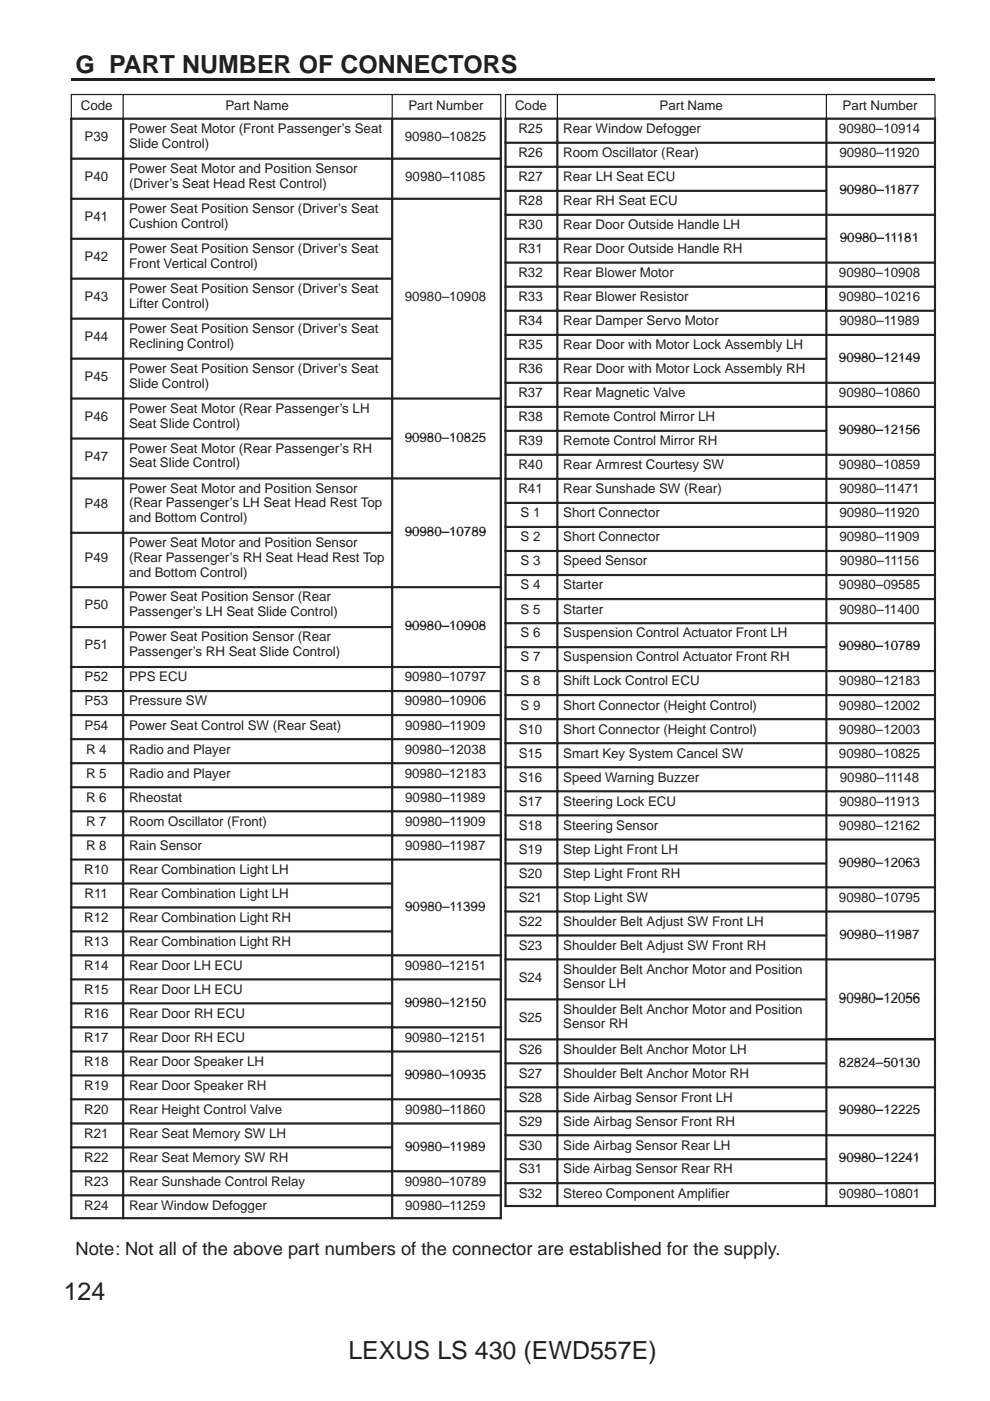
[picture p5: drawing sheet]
<svg xmlns="http://www.w3.org/2000/svg" width="210mm" height="297mm" viewBox="0 0 210 297" stroke-linecap="round" stroke-linejoin="round" font-family="sans-serif">
<defs><g id="words">
<g font-size="5.3" fill="#231f20">
<text x="16" y="15.5">G PART NUMBER OF CONNECTORS</text>
<text x="13.5" y="275.7">124</text>
<text x="73.9" y="288.2">LEXUS LS 430 (EWD557E)</text>
</g>
<text font-size="3.9" fill="#231f20" x="16" y="266.1">Note: Not all of the above part numbers of the connector are established for the supply.</text>
<g font-size="2.8" fill="#231f20">
<text x="17.1" y="23.4">Code</text>
<text x="47.8" y="23.4">Part Name</text>
<text x="86.6" y="23.4">Part Number</text>
<text x="109.2" y="23.4">Code</text>
<text x="139.9" y="23.4">Part Name</text>
<text x="178.6" y="23.4">Part Number</text>
<text x="17.9" y="29.9">P39</text>
<text x="27.4" y="28.2">Power Seat Motor (Front Passenger’s Seat</text>
<text x="85.8" y="29.9">90980–10825</text>
<text x="109.9" y="28.2">R25</text>
<text x="119.4" y="28.2">Rear Window Defogger</text>
<text x="177.9" y="28.2">90980–10914</text>
<text x="27.4" y="31.3">Slide Control)</text>
<text x="109.9" y="33.3">R26</text>
<text x="119.4" y="33.3">Room Oscillator (Rear)</text>
<text x="178" y="33.3">90980–11920</text>
<text x="17.9" y="38.4">P40</text>
<text x="27.4" y="36.7">Power Seat Motor and Position Sensor</text>
<text x="27.4" y="39.8">(Driver’s Seat Head Rest Control)</text>
<text x="85.9" y="38.4">90980–11085</text>
<text x="109.9" y="38.4">R27</text>
<text x="119.4" y="38.4">Rear LH Seat ECU</text>
<text x="178" y="41.1">90980–11877</text>
<text x="17.9" y="46.9">P41</text>
<text x="27.4" y="45.2">Power Seat Position Sensor (Driver’s Seat</text>
<text x="109.9" y="43.5">R28</text>
<text x="119.4" y="43.5">Rear RH Seat ECU</text>
<text x="27.4" y="48.3">Cushion Control)</text>
<text x="27.4" y="53.6">Power Seat Position Sensor (Driver’s Seat</text>
<text x="109.9" y="48.6">R30</text>
<text x="109.9" y="53.6">R31</text>
<text x="119.4" y="48.6">Rear Door Outside Handle LH</text>
<text x="119.4" y="53.6">Rear Door Outside Handle RH</text>
<text x="178.1" y="51.3">90980–11181</text>
<text x="17.9" y="55.3">P42</text>
<text x="27.4" y="56.8">Front Vertical Control)</text>
<text x="109.9" y="58.7">R32</text>
<text x="119.4" y="58.7">Rear Blower Motor</text>
<text x="177.9" y="58.7">90980–10908</text>
<text x="17.9" y="63.8">P43</text>
<text x="27.4" y="62.1">Power Seat Position Sensor (Driver’s Seat</text>
<text x="27.4" y="65.2">Lifter Control)</text>
<text x="85.8" y="63.8">90980–10908</text>
<text x="109.9" y="63.8">R33</text>
<text x="119.4" y="63.8">Rear Blower Resistor</text>
<text x="177.9" y="63.8">90980–10216</text>
<text x="27.4" y="70.6">Power Seat Position Sensor (Driver’s Seat</text>
<text x="109.9" y="68.9">R34</text>
<text x="119.4" y="68.9">Rear Damper Servo Motor</text>
<text x="178" y="68.9">90980–11989</text>
<text x="17.9" y="72.3">P44</text>
<text x="27.4" y="73.7">Reclining Control)</text>
<text x="109.9" y="74">R35</text>
<text x="119.4" y="74">Rear Door with Motor Lock Assembly LH</text>
<text x="177.9" y="76.7">90980–12149</text>
<text x="17.9" y="80.8">P45</text>
<text x="27.4" y="79.1">Power Seat Position Sensor (Driver’s Seat</text>
<text x="27.4" y="82.2">Slide Control)</text>
<text x="109.9" y="79.1">R36</text>
<text x="119.4" y="79.1">Rear Door with Motor Lock Assembly RH</text>
<text x="17.9" y="89.2">P46</text>
<text x="27.4" y="87.5">Power Seat Motor (Rear Passenger’s LH</text>
<text x="109.9" y="84.2">R37</text>
<text x="109.9" y="89.3">R38</text>
<text x="119.4" y="84.2">Rear Magnetic Valve</text>
<text x="119.4" y="89.3">Remote Control Mirror LH</text>
<text x="177.9" y="84.2">90980–10860</text>
<text x="27.4" y="90.6">Seat Slide Control)</text>
<text x="27.4" y="96">Power Seat Motor (Rear Passenger’s RH</text>
<text x="85.8" y="93.6">90980–10825</text>
<text x="109.9" y="94.4">R39</text>
<text x="119.4" y="94.4">Remote Control Mirror RH</text>
<text x="177.9" y="92">90980–12156</text>
<text x="17.9" y="97.7">P47</text>
<text x="27.4" y="99.1">Seat Slide Control)</text>
<text x="109.9" y="99.5">R40</text>
<text x="119.4" y="99.5">Rear Armrest Courtesy SW</text>
<text x="177.9" y="99.5">90980–10859</text>
<text x="17.9" y="107.7">P48</text>
<text x="27.4" y="104.5">Power Seat Motor and Position Sensor</text>
<text x="27.4" y="107.6">(Rear Passenger’s LH Seat Head Rest Top</text>
<text x="109.9" y="104.6">R41</text>
<text x="119.4" y="104.6">Rear Sunshade SW (Rear)</text>
<text x="178" y="104.6">90980–11471</text>
<text x="27.4" y="110.7">and Bottom Control)</text>
<text x="85.8" y="113.6">90980–10789</text>
<text x="110.4" y="109.7">S 1</text>
<text x="119.4" y="109.7">Short Connector</text>
<text x="178" y="109.7">90980–11920</text>
<text x="17.9" y="119.2">P49</text>
<text x="27.4" y="116">Power Seat Motor and Position Sensor</text>
<text x="27.4" y="119.1">(Rear Passenger’s RH Seat Head Rest Top</text>
<text x="110.4" y="114.8">S 2</text>
<text x="110.4" y="119.9">S 3</text>
<text x="119.4" y="114.8">Short Connector</text>
<text x="119.4" y="119.9">Speed Sensor</text>
<text x="178" y="114.8">90980–11909</text>
<text x="178.1" y="119.9">90980–11156</text>
<text x="27.4" y="122.2">and Bottom Control)</text>
<text x="110.4" y="125">S 4</text>
<text x="119.4" y="125">Starter</text>
<text x="177.9" y="125">90980–09585</text>
<text x="17.9" y="129.2">P50</text>
<text x="27.4" y="127.5">Power Seat Position Sensor (Rear</text>
<text x="27.4" y="130.6">Passenger’s LH Seat Slide Control)</text>
<text x="110.4" y="130.1">S 5</text>
<text x="119.4" y="130.1">Starter</text>
<text x="178" y="130.1">90980–11400</text>
<text x="17.9" y="137.7">P51</text>
<text x="27.4" y="136">Power Seat Position Sensor (Rear</text>
<text x="85.8" y="133.6">90980–10908</text>
<text x="110.4" y="135.2">S 6</text>
<text x="119.4" y="135.2">Suspension Control Actuator Front LH</text>
<text x="177.9" y="137.9">90980–10789</text>
<text x="27.4" y="139.1">Passenger’s RH Seat Slide Control)</text>
<text x="110.4" y="140.2">S 7</text>
<text x="119.4" y="140.2">Suspension Control Actuator Front RH</text>
<text x="17.9" y="144.5">P52</text>
<text x="17.9" y="149.6">P53</text>
<text x="27.4" y="144.5">PPS ECU</text>
<text x="27.4" y="149.6">Pressure SW</text>
<text x="85.8" y="144.5">90980–10797</text>
<text x="85.8" y="149.6">90980–10906</text>
<text x="110.4" y="145.3">S 8</text>
<text x="119.4" y="145.3">Shift Lock Control ECU</text>
<text x="177.9" y="145.3">90980–12183</text>
<text x="17.9" y="154.7">P54</text>
<text x="27.4" y="154.7">Power Seat Control SW (Rear Seat)</text>
<text x="85.9" y="154.7">90980–11909</text>
<text x="110" y="155.5">S10</text>
<text x="110.4" y="150.4">S 9</text>
<text x="119.4" y="150.4">Short Connector (Height Control)</text>
<text x="119.4" y="155.5">Short Connector (Height Control)</text>
<text x="177.9" y="150.4">90980–12002</text>
<text x="177.9" y="155.5">90980–12003</text>
<text x="18.2" y="159.8">R 4</text>
<text x="27.4" y="159.8">Radio and Player</text>
<text x="85.8" y="159.8">90980–12038</text>
<text x="110" y="160.6">S15</text>
<text x="119.4" y="160.6">Smart Key System Cancel SW</text>
<text x="177.9" y="160.6">90980–10825</text>
<text x="18.2" y="164.9">R 5</text>
<text x="27.4" y="164.9">Radio and Player</text>
<text x="85.8" y="164.9">90980–12183</text>
<text x="110" y="165.7">S16</text>
<text x="119.4" y="165.7">Speed Warning Buzzer</text>
<text x="178.1" y="165.7">90980–11148</text>
<text x="18.2" y="170">R 6</text>
<text x="27.4" y="170">Rheostat</text>
<text x="85.9" y="170">90980–11989</text>
<text x="110" y="170.8">S17</text>
<text x="119.4" y="170.8">Steering Lock ECU</text>
<text x="178" y="170.8">90980–11913</text>
<text x="18.2" y="175.1">R 7</text>
<text x="27.4" y="175.1">Room Oscillator (Front)</text>
<text x="85.9" y="175.1">90980–11909</text>
<text x="110" y="175.9">S18</text>
<text x="119.4" y="175.9">Steering Sensor</text>
<text x="177.9" y="175.9">90980–12162</text>
<text x="17.8" y="185.3">R10</text>
<text x="18.2" y="180.2">R 8</text>
<text x="27.4" y="180.2">Rain Sensor</text>
<text x="27.4" y="185.3">Rear Combination Light LH</text>
<text x="85.9" y="180.2">90980–11987</text>
<text x="110" y="181">S19</text>
<text x="119.4" y="181">Step Light Front LH</text>
<text x="177.9" y="183.7">90980–12063</text>
<text x="17.9" y="190.3">R11</text>
<text x="27.4" y="190.3">Rear Combination Light LH</text>
<text x="110" y="186.1">S20</text>
<text x="110" y="191.2">S21</text>
<text x="119.4" y="186.1">Step Light Front RH</text>
<text x="119.4" y="191.2">Stop Light SW</text>
<text x="177.9" y="191.2">90980–10795</text>
<text x="17.8" y="195.4">R12</text>
<text x="27.4" y="195.4">Rear Combination Light RH</text>
<text x="85.9" y="193.1">90980–11399</text>
<text x="110" y="196.3">S22</text>
<text x="119.4" y="196.3">Shoulder Belt Adjust SW Front LH</text>
<text x="17.8" y="200.5">R13</text>
<text x="27.4" y="200.5">Rear Combination Light RH</text>
<text x="110" y="201.4">S23</text>
<text x="119.4" y="201.4">Shoulder Belt Adjust SW Front RH</text>
<text x="178" y="199">90980–11987</text>
<text x="17.8" y="205.6">R14</text>
<text x="27.4" y="205.6">Rear Door LH ECU</text>
<text x="85.8" y="205.6">90980–12151</text>
<text x="110" y="208.1">S24</text>
<text x="119.4" y="206.4">Shoulder Belt Anchor Motor and Position</text>
<text x="119.4" y="209.6">Sensor LH</text>
<text x="17.8" y="210.7">R15</text>
<text x="17.8" y="215.8">R16</text>
<text x="27.4" y="210.7">Rear Door LH ECU</text>
<text x="27.4" y="215.8">Rear Door RH ECU</text>
<text x="85.8" y="213.4">90980–12150</text>
<text x="119.4" y="214.9">Shoulder Belt Anchor Motor and Position</text>
<text x="177.9" y="212.5">90980–12056</text>
<text x="17.8" y="220.9">R17</text>
<text x="27.4" y="220.9">Rear Door RH ECU</text>
<text x="85.8" y="220.9">90980–12151</text>
<text x="110" y="216.6">S25</text>
<text x="119.4" y="218">Sensor RH</text>
<text x="17.8" y="226">R18</text>
<text x="27.4" y="226">Rear Door Speaker LH</text>
<text x="110" y="223.4">S26</text>
<text x="119.4" y="223.4">Shoulder Belt Anchor Motor LH</text>
<text x="177.9" y="226.1">82824–50130</text>
<text x="17.8" y="231">R19</text>
<text x="27.4" y="231">Rear Door Speaker RH</text>
<text x="85.8" y="228.7">90980–10935</text>
<text x="110" y="228.5">S27</text>
<text x="110" y="233.6">S28</text>
<text x="119.4" y="228.5">Shoulder Belt Anchor Motor RH</text>
<text x="119.4" y="233.6">Side Airbag Sensor Front LH</text>
<text x="17.8" y="236.1">R20</text>
<text x="27.4" y="236.1">Rear Height Control Valve</text>
<text x="85.9" y="236.1">90980–11860</text>
<text x="110" y="238.6">S29</text>
<text x="119.4" y="238.6">Side Airbag Sensor Front RH</text>
<text x="177.9" y="236.3">90980–12225</text>
<text x="17.8" y="241.2">R21</text>
<text x="27.4" y="241.2">Rear Seat Memory SW LH</text>
<text x="85.9" y="243.9">90980–11989</text>
<text x="110" y="243.7">S30</text>
<text x="119.4" y="243.7">Side Airbag Sensor Rear LH</text>
<text x="17.8" y="246.3">R22</text>
<text x="17.8" y="251.4">R23</text>
<text x="27.4" y="246.3">Rear Seat Memory SW RH</text>
<text x="27.4" y="251.4">Rear Sunshade Control Relay</text>
<text x="85.8" y="251.4">90980–10789</text>
<text x="110" y="248.8">S31</text>
<text x="119.4" y="248.8">Side Airbag Sensor Rear RH</text>
<text x="177.9" y="246.4">90980–12241</text>
<text x="17.8" y="256.5">R24</text>
<text x="27.4" y="256.5">Rear Window Defogger</text>
<text x="85.9" y="256.5">90980–11259</text>
<text x="110" y="253.9">S32</text>
<text x="119.4" y="253.9">Stereo Component Amplifier</text>
<text x="177.9" y="253.9">90980–10801</text>
</g>
</g></defs>
<path d="M15 16.5h183.1v.5h-183.1z" fill-rule="evenodd" fill="#231f20"/>
<path d="M15.1 25v-5h91.1v5M26.1 20v5M83.2 20v5M107.2 25v-5h91v5M118.2 20v5M175.2 20v5" fill="none" stroke="#231f20" stroke-width=".26"/>
<g fill="#231f20" stroke="#231f20" stroke-width=".21">
<path d="M15 25h.2v8.5h-.2z" fill-rule="evenodd"/>
<path d="M15 25h11v.3h-11z" fill-rule="evenodd"/>
<path d="M26 25h.2v8.5h-.2z" fill-rule="evenodd"/>
<path d="M26 25h57v.3h-57z" fill-rule="evenodd"/>
<path d="M83 25h.3v8.5h-.3z" fill-rule="evenodd"/>
<path d="M106.1 25h.2v8.5h-.2z" fill-rule="evenodd"/>
<path d="M83 25h23.3v.3h-23.3z" fill-rule="evenodd"/>
<path d="M15 33.5h.2v8.5h-.2z" fill-rule="evenodd"/>
<path d="M15 33.5h11v.3h-11z" fill-rule="evenodd"/>
<path d="M26 33.5h.2v8.5h-.2z" fill-rule="evenodd"/>
<path d="M26 33.5h57v.3h-57z" fill-rule="evenodd"/>
<path d="M83 33.5h.3v8.5h-.3z" fill-rule="evenodd"/>
<path d="M106.1 33.5h.2v8.5h-.2z" fill-rule="evenodd"/>
<path d="M83 33.5h23.3v.3h-23.3z" fill-rule="evenodd"/>
<path d="M15 42h.2v8.5h-.2z" fill-rule="evenodd"/>
<path d="M15 42h11v.3h-11z" fill-rule="evenodd"/>
<path d="M26 42h.2v8.5h-.2z" fill-rule="evenodd"/>
<path d="M26 42h57v.3h-57z" fill-rule="evenodd"/>
<path d="M83 42h.3v8.5h-.3z" fill-rule="evenodd"/>
<path d="M106.1 42h.2v8.5h-.2z" fill-rule="evenodd"/>
<path d="M83 42h23.3v.3h-23.3z" fill-rule="evenodd"/>
<path d="M15 50.5h.2v8.4h-.2z" fill-rule="evenodd"/>
<path d="M15 50.5h11v.2h-11z" fill-rule="evenodd"/>
<path d="M26 50.5h.2v8.4h-.2z" fill-rule="evenodd"/>
<path d="M26 50.5h57v.2h-57z" fill-rule="evenodd"/>
<path d="M83 50.5h.3v8.4h-.3z" fill-rule="evenodd"/>
<path d="M106.1 50.5h.2v8.4h-.2z" fill-rule="evenodd"/>
<path d="M15 59h.2v8.4h-.2z" fill-rule="evenodd"/>
<path d="M15 59h11v.2h-11z" fill-rule="evenodd"/>
<path d="M26 59h.2v8.4h-.2z" fill-rule="evenodd"/>
<path d="M26 59h57v.2h-57z" fill-rule="evenodd"/>
<path d="M83 59h.3v8.4h-.3z" fill-rule="evenodd"/>
<path d="M106.1 59h.2v8.4h-.2z" fill-rule="evenodd"/>
<path d="M15 67.4h.2v8.5h-.2z" fill-rule="evenodd"/>
<path d="M15 67.4h11v.3h-11z" fill-rule="evenodd"/>
<path d="M26 67.4h.2v8.5h-.2z" fill-rule="evenodd"/>
<path d="M26 67.4h57v.3h-57z" fill-rule="evenodd"/>
<path d="M83 67.4h.3v8.5h-.3z" fill-rule="evenodd"/>
<path d="M106.1 67.4h.2v8.5h-.2z" fill-rule="evenodd"/>
<path d="M15 75.9h.2v8.5h-.2z" fill-rule="evenodd"/>
<path d="M15 75.9h11v.3h-11z" fill-rule="evenodd"/>
<path d="M26 75.9h.2v8.5h-.2z" fill-rule="evenodd"/>
<path d="M26 75.9h57v.3h-57z" fill-rule="evenodd"/>
<path d="M83 75.9h.3v8.5h-.3z" fill-rule="evenodd"/>
<path d="M106.1 75.9h.2v8.5h-.2z" fill-rule="evenodd"/>
<path d="M15 84.4h.2v8.4h-.2z" fill-rule="evenodd"/>
<path d="M15 84.4h11v.2h-11z" fill-rule="evenodd"/>
<path d="M26 84.4h.2v8.4h-.2z" fill-rule="evenodd"/>
<path d="M26 84.4h57v.2h-57z" fill-rule="evenodd"/>
<path d="M83 84.4h.3v8.4h-.3z" fill-rule="evenodd"/>
<path d="M106.1 84.4h.2v8.4h-.2z" fill-rule="evenodd"/>
<path d="M83 84.4h23.3v.2h-23.3z" fill-rule="evenodd"/>
<path d="M15 92.9h.2v8.4h-.2z" fill-rule="evenodd"/>
<path d="M15 92.9h11v.2h-11z" fill-rule="evenodd"/>
<path d="M26 92.9h.2v8.4h-.2z" fill-rule="evenodd"/>
<path d="M26 92.9h57v.2h-57z" fill-rule="evenodd"/>
<path d="M83 92.9h.3v8.4h-.3z" fill-rule="evenodd"/>
<path d="M106.1 92.9h.2v8.4h-.2z" fill-rule="evenodd"/>
<path d="M15 101.3h.2v11.5h-.2z" fill-rule="evenodd"/>
<path d="M15 101.3h11v.3h-11z" fill-rule="evenodd"/>
<path d="M26 101.3h.2v11.5h-.2z" fill-rule="evenodd"/>
<path d="M26 101.3h57v.3h-57z" fill-rule="evenodd"/>
<path d="M83 101.3h.3v11.5h-.3z" fill-rule="evenodd"/>
<path d="M106.1 101.3h.2v11.5h-.2z" fill-rule="evenodd"/>
<path d="M83 101.3h23.3v.3h-23.3z" fill-rule="evenodd"/>
<path d="M15 112.8h.2v11.5h-.2z" fill-rule="evenodd"/>
<path d="M15 112.8h11v.3h-11z" fill-rule="evenodd"/>
<path d="M26 112.8h.2v11.5h-.2z" fill-rule="evenodd"/>
<path d="M26 112.8h57v.3h-57z" fill-rule="evenodd"/>
<path d="M83 112.8h.3v11.5h-.3z" fill-rule="evenodd"/>
<path d="M106.1 112.8h.2v11.5h-.2z" fill-rule="evenodd"/>
<path d="M15 124.4h.2v8.4h-.2z" fill-rule="evenodd"/>
<path d="M15 124.4h11v.2h-11z" fill-rule="evenodd"/>
<path d="M26 124.4h.2v8.4h-.2z" fill-rule="evenodd"/>
<path d="M26 124.4h57v.2h-57z" fill-rule="evenodd"/>
<path d="M83 124.4h.3v8.4h-.3z" fill-rule="evenodd"/>
<path d="M106.1 124.4h.2v8.4h-.2z" fill-rule="evenodd"/>
<path d="M83 124.4h23.3v.2h-23.3z" fill-rule="evenodd"/>
<path d="M15 132.8h.2v8.5h-.2z" fill-rule="evenodd"/>
<path d="M15 132.8h11v.3h-11z" fill-rule="evenodd"/>
<path d="M26 132.8h.2v8.5h-.2z" fill-rule="evenodd"/>
<path d="M26 132.8h57v.3h-57z" fill-rule="evenodd"/>
<path d="M83 132.8h.3v8.5h-.3z" fill-rule="evenodd"/>
<path d="M106.1 132.8h.2v8.5h-.2z" fill-rule="evenodd"/>
<path d="M15 141.3h.2v5.1h-.2z" fill-rule="evenodd"/>
<path d="M15 141.3h11v.2h-11z" fill-rule="evenodd"/>
<path d="M26 141.3h.2v5.1h-.2z" fill-rule="evenodd"/>
<path d="M26 141.3h57v.2h-57z" fill-rule="evenodd"/>
<path d="M83 141.3h.3v5.1h-.3z" fill-rule="evenodd"/>
<path d="M106.1 141.3h.2v5.1h-.2z" fill-rule="evenodd"/>
<path d="M83 141.3h23.3v.2h-23.3z" fill-rule="evenodd"/>
<path d="M15 146.4h.2v5.1h-.2z" fill-rule="evenodd"/>
<path d="M15 146.4h11v.2h-11z" fill-rule="evenodd"/>
<path d="M26 146.4h.2v5.1h-.2z" fill-rule="evenodd"/>
<path d="M26 146.4h57v.2h-57z" fill-rule="evenodd"/>
<path d="M83 146.4h.3v5.1h-.3z" fill-rule="evenodd"/>
<path d="M106.1 146.4h.2v5.1h-.2z" fill-rule="evenodd"/>
<path d="M83 146.4h23.3v.2h-23.3z" fill-rule="evenodd"/>
<path d="M15 151.5h.2v5.1h-.2z" fill-rule="evenodd"/>
<path d="M15 151.5h11v.2h-11z" fill-rule="evenodd"/>
<path d="M26 151.5h.2v5.1h-.2z" fill-rule="evenodd"/>
<path d="M26 151.5h57v.2h-57z" fill-rule="evenodd"/>
<path d="M83 151.5h.3v5.1h-.3z" fill-rule="evenodd"/>
<path d="M106.1 151.5h.2v5.1h-.2z" fill-rule="evenodd"/>
<path d="M83 151.5h23.3v.2h-23.3z" fill-rule="evenodd"/>
<path d="M15 156.6h.2v5.1h-.2z" fill-rule="evenodd"/>
<path d="M15 156.6h11v.2h-11z" fill-rule="evenodd"/>
<path d="M26 156.6h.2v5.1h-.2z" fill-rule="evenodd"/>
<path d="M26 156.6h57v.2h-57z" fill-rule="evenodd"/>
<path d="M83 156.6h.3v5.1h-.3z" fill-rule="evenodd"/>
<path d="M106.1 156.6h.2v5.1h-.2z" fill-rule="evenodd"/>
<path d="M83 156.6h23.3v.2h-23.3z" fill-rule="evenodd"/>
<path d="M15 161.7h.2v5.1h-.2z" fill-rule="evenodd"/>
<path d="M15 161.7h11v.2h-11z" fill-rule="evenodd"/>
<path d="M26 161.7h.2v5.1h-.2z" fill-rule="evenodd"/>
<path d="M26 161.7h57v.2h-57z" fill-rule="evenodd"/>
<path d="M83 161.7h.3v5.1h-.3z" fill-rule="evenodd"/>
<path d="M106.1 161.7h.2v5.1h-.2z" fill-rule="evenodd"/>
<path d="M83 161.7h23.3v.2h-23.3z" fill-rule="evenodd"/>
<path d="M15 166.8h.2v5.1h-.2z" fill-rule="evenodd"/>
<path d="M15 166.8h11v.2h-11z" fill-rule="evenodd"/>
<path d="M26 166.8h.2v5.1h-.2z" fill-rule="evenodd"/>
<path d="M26 166.8h57v.2h-57z" fill-rule="evenodd"/>
<path d="M83 166.8h.3v5.1h-.3z" fill-rule="evenodd"/>
<path d="M106.1 166.8h.2v5.1h-.2z" fill-rule="evenodd"/>
<path d="M83 166.8h23.3v.2h-23.3z" fill-rule="evenodd"/>
<path d="M15 171.9h.2v5.1h-.2z" fill-rule="evenodd"/>
<path d="M15 171.9h11v.2h-11z" fill-rule="evenodd"/>
<path d="M26 171.9h.2v5.1h-.2z" fill-rule="evenodd"/>
<path d="M26 171.9h57v.2h-57z" fill-rule="evenodd"/>
<path d="M83 171.9h.3v5.1h-.3z" fill-rule="evenodd"/>
<path d="M106.1 171.9h.2v5.1h-.2z" fill-rule="evenodd"/>
<path d="M83 171.9h23.3v.2h-23.3z" fill-rule="evenodd"/>
<path d="M15 177h.2v5.1h-.2z" fill-rule="evenodd"/>
<path d="M15 177h11v.2h-11z" fill-rule="evenodd"/>
<path d="M26 177h.2v5.1h-.2z" fill-rule="evenodd"/>
<path d="M26 177h57v.2h-57z" fill-rule="evenodd"/>
<path d="M83 177h.3v5.1h-.3z" fill-rule="evenodd"/>
<path d="M83 177h23.3v.2h-23.3z" fill-rule="evenodd"/>
<path d="M15 182.1h.2v5.1h-.2z" fill-rule="evenodd"/>
<path d="M15 182.1h11v.3h-11z" fill-rule="evenodd"/>
<path d="M26 182.1h.2v5.1h-.2z" fill-rule="evenodd"/>
<path d="M26 182.1h57v.3h-57z" fill-rule="evenodd"/>
<path d="M83 182.1h.3v5.1h-.3z" fill-rule="evenodd"/>
<path d="M106.1 182.1h.2v5.1h-.2z" fill-rule="evenodd"/>
<path d="M83 182.1h23.3v.3h-23.3z" fill-rule="evenodd"/>
<path d="M15 187.2h.2v5.1h-.2z" fill-rule="evenodd"/>
<path d="M15 187.2h11v.2h-11z" fill-rule="evenodd"/>
<path d="M26 187.2h.2v5.1h-.2z" fill-rule="evenodd"/>
<path d="M26 187.2h57v.2h-57z" fill-rule="evenodd"/>
<path d="M83 187.2h.3v5.1h-.3z" fill-rule="evenodd"/>
<path d="M106.1 187.2h.2v5.1h-.2z" fill-rule="evenodd"/>
<path d="M15 192.3h.2v5h-.2z" fill-rule="evenodd"/>
<path d="M15 192.3h11v.2h-11z" fill-rule="evenodd"/>
<path d="M26 192.3h.2v5h-.2z" fill-rule="evenodd"/>
<path d="M26 192.3h57v.2h-57z" fill-rule="evenodd"/>
<path d="M83 192.3h.3v5h-.3z" fill-rule="evenodd"/>
<path d="M106.1 192.3h.2v5h-.2z" fill-rule="evenodd"/>
<path d="M15 197.4h.2v5h-.2z" fill-rule="evenodd"/>
<path d="M15 197.4h11v.2h-11z" fill-rule="evenodd"/>
<path d="M26 197.4h.2v5h-.2z" fill-rule="evenodd"/>
<path d="M26 197.4h57v.2h-57z" fill-rule="evenodd"/>
<path d="M83 197.4h.3v5h-.3z" fill-rule="evenodd"/>
<path d="M106.1 197.4h.2v5h-.2z" fill-rule="evenodd"/>
<path d="M15 202.4h.2v5.1h-.2z" fill-rule="evenodd"/>
<path d="M15 202.4h11v.3h-11z" fill-rule="evenodd"/>
<path d="M26 202.4h.2v5.1h-.2z" fill-rule="evenodd"/>
<path d="M26 202.4h57v.3h-57z" fill-rule="evenodd"/>
<path d="M83 202.4h.3v5.1h-.3z" fill-rule="evenodd"/>
<path d="M106.1 202.4h.2v5.1h-.2z" fill-rule="evenodd"/>
<path d="M83 202.4h23.3v.3h-23.3z" fill-rule="evenodd"/>
<path d="M15 207.5h.2v5.1h-.2z" fill-rule="evenodd"/>
<path d="M15 207.5h11v.3h-11z" fill-rule="evenodd"/>
<path d="M26 207.5h.2v5.1h-.2z" fill-rule="evenodd"/>
<path d="M26 207.5h57v.3h-57z" fill-rule="evenodd"/>
<path d="M83 207.5h.3v5.1h-.3z" fill-rule="evenodd"/>
<path d="M106.1 207.5h.2v5.1h-.2z" fill-rule="evenodd"/>
<path d="M83 207.5h23.3v.3h-23.3z" fill-rule="evenodd"/>
<path d="M15 212.6h.2v5.1h-.2z" fill-rule="evenodd"/>
<path d="M15 212.6h11v.3h-11z" fill-rule="evenodd"/>
<path d="M26 212.6h.2v5.1h-.2z" fill-rule="evenodd"/>
<path d="M26 212.6h57v.3h-57z" fill-rule="evenodd"/>
<path d="M83 212.6h.3v5.1h-.3z" fill-rule="evenodd"/>
<path d="M106.1 212.6h.2v5.1h-.2z" fill-rule="evenodd"/>
<path d="M15 217.7h.2v5.1h-.2z" fill-rule="evenodd"/>
<path d="M15 217.7h11v.2h-11z" fill-rule="evenodd"/>
<path d="M26 217.7h.2v5.1h-.2z" fill-rule="evenodd"/>
<path d="M26 217.7h57v.2h-57z" fill-rule="evenodd"/>
<path d="M106.1 217.7h.2v5.1h-.2z" fill-rule="evenodd"/>
<path d="M83 217.7h23.3v.2h-23.3z" fill-rule="evenodd"/>
<path d="M15 222.8h.2v5.1h-.2z" fill-rule="evenodd"/>
<path d="M15 222.8h11v.3h-11z" fill-rule="evenodd"/>
<path d="M26 222.8h.2v5.1h-.2z" fill-rule="evenodd"/>
<path d="M26 222.8h57v.3h-57z" fill-rule="evenodd"/>
<path d="M83 222.8h.3v5.1h-.3z" fill-rule="evenodd"/>
<path d="M106.1 222.8h.2v5.1h-.2z" fill-rule="evenodd"/>
<path d="M83 222.8h23.3v.3h-23.3z" fill-rule="evenodd"/>
<path d="M15 227.9h.2v5h-.2z" fill-rule="evenodd"/>
<path d="M15 227.9h11v.2h-11z" fill-rule="evenodd"/>
<path d="M26 227.9h.2v5h-.2z" fill-rule="evenodd"/>
<path d="M26 227.9h57v.2h-57z" fill-rule="evenodd"/>
<path d="M83 227.9h.3v5h-.3z" fill-rule="evenodd"/>
<path d="M106.1 227.9h.2v5h-.2z" fill-rule="evenodd"/>
<path d="M15 233h.2v5.1h-.2z" fill-rule="evenodd"/>
<path d="M15 233h11v.2h-11z" fill-rule="evenodd"/>
<path d="M26 233h.2v5.1h-.2z" fill-rule="evenodd"/>
<path d="M26 233h57v.2h-57z" fill-rule="evenodd"/>
<path d="M83 233h.3v5.1h-.3z" fill-rule="evenodd"/>
<path d="M106.1 233h.2v5.1h-.2z" fill-rule="evenodd"/>
<path d="M83 233h23.3v.2h-23.3z" fill-rule="evenodd"/>
<path d="M15 238.1h.2v5h-.2z" fill-rule="evenodd"/>
<path d="M15 238.1h11v.2h-11z" fill-rule="evenodd"/>
<path d="M26 238.1h.2v5h-.2z" fill-rule="evenodd"/>
<path d="M26 238.1h57v.2h-57z" fill-rule="evenodd"/>
<path d="M83 238.1h.3v5h-.3z" fill-rule="evenodd"/>
<path d="M106.1 238.1h.2v5h-.2z" fill-rule="evenodd"/>
<path d="M83 238.1h23.3v.2h-23.3z" fill-rule="evenodd"/>
<path d="M15 243.2h.2v5h-.2z" fill-rule="evenodd"/>
<path d="M15 243.2h11v.2h-11z" fill-rule="evenodd"/>
<path d="M26 243.2h.2v5h-.2z" fill-rule="evenodd"/>
<path d="M26 243.2h57v.2h-57z" fill-rule="evenodd"/>
<path d="M83 243.2h.3v5h-.3z" fill-rule="evenodd"/>
<path d="M106.1 243.2h.2v5h-.2z" fill-rule="evenodd"/>
<path d="M15 248.2h.2v5.1h-.2z" fill-rule="evenodd"/>
<path d="M15 248.2h11v.3h-11z" fill-rule="evenodd"/>
<path d="M26 248.2h.2v5.1h-.2z" fill-rule="evenodd"/>
<path d="M26 248.2h57v.3h-57z" fill-rule="evenodd"/>
<path d="M83 248.2h.3v5.1h-.3z" fill-rule="evenodd"/>
<path d="M106.1 248.2h.2v5.1h-.2z" fill-rule="evenodd"/>
<path d="M83 248.2h23.3v.3h-23.3z" fill-rule="evenodd"/>
<path d="M15 253.3h.2v5.1h-.2z" fill-rule="evenodd"/>
<path d="M15 253.3h11v.3h-11z" fill-rule="evenodd"/>
<path d="M15 258.2h11v.2h-11z" fill-rule="evenodd"/>
<path d="M26 253.3h.2v5.1h-.2z" fill-rule="evenodd"/>
<path d="M26 253.3h57v.3h-57z" fill-rule="evenodd"/>
<path d="M26 258.2h57v.2h-57z" fill-rule="evenodd"/>
<path d="M83 253.3h.3v5.1h-.3z" fill-rule="evenodd"/>
<path d="M106.1 253.3h.2v5.1h-.2z" fill-rule="evenodd"/>
<path d="M83 253.3h23.3v.3h-23.3z" fill-rule="evenodd"/>
<path d="M83 258.2h23.3v.2h-23.3z" fill-rule="evenodd"/>
<path d="M107.1 25h.2v5.1h-.2z" fill-rule="evenodd"/>
<path d="M107.1 25h10.9v.3h-10.9z" fill-rule="evenodd"/>
<path d="M118.1 25h.2v5.1h-.2z" fill-rule="evenodd"/>
<path d="M118.1 25h57v.3h-57z" fill-rule="evenodd"/>
<path d="M175.1 25h.2v5.1h-.2z" fill-rule="evenodd"/>
<path d="M198.1 25h.3v5.1h-.3z" fill-rule="evenodd"/>
<path d="M175.1 25h23.3v.3h-23.3z" fill-rule="evenodd"/>
<path d="M107.1 30.1h.2v5.1h-.2z" fill-rule="evenodd"/>
<path d="M107.1 30.1h10.9v.3h-10.9z" fill-rule="evenodd"/>
<path d="M118.1 30.1h.2v5.1h-.2z" fill-rule="evenodd"/>
<path d="M118.1 30.1h57v.3h-57z" fill-rule="evenodd"/>
<path d="M175.1 30.1h.2v5.1h-.2z" fill-rule="evenodd"/>
<path d="M198.1 30.1h.3v5.1h-.3z" fill-rule="evenodd"/>
<path d="M175.1 30.1h23.3v.3h-23.3z" fill-rule="evenodd"/>
<path d="M107.1 35.2h.2v5.1h-.2z" fill-rule="evenodd"/>
<path d="M107.1 35.2h10.9v.3h-10.9z" fill-rule="evenodd"/>
<path d="M118.1 35.2h.2v5.1h-.2z" fill-rule="evenodd"/>
<path d="M118.1 35.2h57v.3h-57z" fill-rule="evenodd"/>
<path d="M175.1 35.2h.2v5.1h-.2z" fill-rule="evenodd"/>
<path d="M198.1 35.2h.3v5.1h-.3z" fill-rule="evenodd"/>
<path d="M175.1 35.2h23.3v.3h-23.3z" fill-rule="evenodd"/>
<path d="M107.1 40.3h.2v5.1h-.2z" fill-rule="evenodd"/>
<path d="M107.1 40.3h10.9v.3h-10.9z" fill-rule="evenodd"/>
<path d="M118.1 40.3h.2v5.1h-.2z" fill-rule="evenodd"/>
<path d="M118.1 40.3h57v.3h-57z" fill-rule="evenodd"/>
<path d="M175.1 40.3h.2v5.1h-.2z" fill-rule="evenodd"/>
<path d="M198.1 40.3h.3v5.1h-.3z" fill-rule="evenodd"/>
<path d="M107.1 45.4h.2v5.1h-.2z" fill-rule="evenodd"/>
<path d="M107.1 45.4h10.9v.3h-10.9z" fill-rule="evenodd"/>
<path d="M118.1 45.4h.2v5.1h-.2z" fill-rule="evenodd"/>
<path d="M118.1 45.4h57v.3h-57z" fill-rule="evenodd"/>
<path d="M175.1 45.4h.2v5.1h-.2z" fill-rule="evenodd"/>
<path d="M198.1 45.4h.3v5.1h-.3z" fill-rule="evenodd"/>
<path d="M175.1 45.4h23.3v.3h-23.3z" fill-rule="evenodd"/>
<path d="M107.1 50.5h.2v5h-.2z" fill-rule="evenodd"/>
<path d="M107.1 50.5h10.9v.2h-10.9z" fill-rule="evenodd"/>
<path d="M118.1 50.5h.2v5h-.2z" fill-rule="evenodd"/>
<path d="M118.1 50.5h57v.2h-57z" fill-rule="evenodd"/>
<path d="M175.1 50.5h.2v5h-.2z" fill-rule="evenodd"/>
<path d="M198.1 50.5h.3v5h-.3z" fill-rule="evenodd"/>
<path d="M107.1 55.6h.2v5h-.2z" fill-rule="evenodd"/>
<path d="M107.1 55.6h10.9v.2h-10.9z" fill-rule="evenodd"/>
<path d="M118.1 55.6h.2v5h-.2z" fill-rule="evenodd"/>
<path d="M118.1 55.6h57v.2h-57z" fill-rule="evenodd"/>
<path d="M175.1 55.6h.2v5h-.2z" fill-rule="evenodd"/>
<path d="M198.1 55.6h.3v5h-.3z" fill-rule="evenodd"/>
<path d="M175.1 55.6h23.3v.2h-23.3z" fill-rule="evenodd"/>
<path d="M107.1 60.7h.2v5h-.2z" fill-rule="evenodd"/>
<path d="M107.1 60.7h10.9v.2h-10.9z" fill-rule="evenodd"/>
<path d="M118.1 60.7h.2v5h-.2z" fill-rule="evenodd"/>
<path d="M118.1 60.7h57v.2h-57z" fill-rule="evenodd"/>
<path d="M198.1 60.7h.3v5h-.3z" fill-rule="evenodd"/>
<path d="M175.1 60.7h23.3v.2h-23.3z" fill-rule="evenodd"/>
<path d="M107.1 65.8h.2v5.1h-.2z" fill-rule="evenodd"/>
<path d="M107.1 65.8h10.9v.2h-10.9z" fill-rule="evenodd"/>
<path d="M118.1 65.8h.2v5.1h-.2z" fill-rule="evenodd"/>
<path d="M118.1 65.8h57v.2h-57z" fill-rule="evenodd"/>
<path d="M175.1 65.8h.2v5.1h-.2z" fill-rule="evenodd"/>
<path d="M198.1 65.8h.3v5.1h-.3z" fill-rule="evenodd"/>
<path d="M175.1 65.8h23.3v.2h-23.3z" fill-rule="evenodd"/>
<path d="M107.1 70.9h.2v5h-.2z" fill-rule="evenodd"/>
<path d="M107.1 70.9h10.9v.2h-10.9z" fill-rule="evenodd"/>
<path d="M118.1 70.9h.2v5h-.2z" fill-rule="evenodd"/>
<path d="M118.1 70.9h57v.2h-57z" fill-rule="evenodd"/>
<path d="M175.1 70.9h.2v5h-.2z" fill-rule="evenodd"/>
<path d="M198.1 70.9h.3v5h-.3z" fill-rule="evenodd"/>
<path d="M175.1 70.9h23.3v.2h-23.3z" fill-rule="evenodd"/>
<path d="M107.1 76h.2v5h-.2z" fill-rule="evenodd"/>
<path d="M107.1 76h10.9v.2h-10.9z" fill-rule="evenodd"/>
<path d="M118.1 76h.2v5h-.2z" fill-rule="evenodd"/>
<path d="M118.1 76h57v.2h-57z" fill-rule="evenodd"/>
<path d="M175.1 76h.2v5h-.2z" fill-rule="evenodd"/>
<path d="M198.1 76h.3v5h-.3z" fill-rule="evenodd"/>
<path d="M107.1 81h.2v5.1h-.2z" fill-rule="evenodd"/>
<path d="M107.1 81h10.9v.3h-10.9z" fill-rule="evenodd"/>
<path d="M118.1 81h.2v5.1h-.2z" fill-rule="evenodd"/>
<path d="M118.1 81h57v.3h-57z" fill-rule="evenodd"/>
<path d="M175.1 81h.2v5.1h-.2z" fill-rule="evenodd"/>
<path d="M198.1 81h.3v5.1h-.3z" fill-rule="evenodd"/>
<path d="M175.1 81h23.3v.3h-23.3z" fill-rule="evenodd"/>
<path d="M107.1 86.1h.2v5.1h-.2z" fill-rule="evenodd"/>
<path d="M107.1 86.1h10.9v.3h-10.9z" fill-rule="evenodd"/>
<path d="M118.1 86.1h.2v5.1h-.2z" fill-rule="evenodd"/>
<path d="M118.1 86.1h57v.3h-57z" fill-rule="evenodd"/>
<path d="M175.1 86.1h.2v5.1h-.2z" fill-rule="evenodd"/>
<path d="M198.1 86.1h.3v5.1h-.3z" fill-rule="evenodd"/>
<path d="M175.1 86.1h23.3v.3h-23.3z" fill-rule="evenodd"/>
<path d="M107.1 91.2h.2v5.1h-.2z" fill-rule="evenodd"/>
<path d="M107.1 91.2h10.9v.3h-10.9z" fill-rule="evenodd"/>
<path d="M118.1 91.2h.2v5.1h-.2z" fill-rule="evenodd"/>
<path d="M118.1 91.2h57v.3h-57z" fill-rule="evenodd"/>
<path d="M175.1 91.2h.2v5.1h-.2z" fill-rule="evenodd"/>
<path d="M198.1 91.2h.3v5.1h-.3z" fill-rule="evenodd"/>
<path d="M107.1 96.3h.2v5.1h-.2z" fill-rule="evenodd"/>
<path d="M107.1 96.3h10.9v.2h-10.9z" fill-rule="evenodd"/>
<path d="M118.1 96.3h.2v5.1h-.2z" fill-rule="evenodd"/>
<path d="M118.1 96.3h57v.2h-57z" fill-rule="evenodd"/>
<path d="M175.1 96.3h.2v5.1h-.2z" fill-rule="evenodd"/>
<path d="M198.1 96.3h.3v5.1h-.3z" fill-rule="evenodd"/>
<path d="M175.1 96.3h23.3v.2h-23.3z" fill-rule="evenodd"/>
<path d="M107.1 101.4h.2v5.1h-.2z" fill-rule="evenodd"/>
<path d="M107.1 101.4h10.9v.2h-10.9z" fill-rule="evenodd"/>
<path d="M118.1 101.4h.2v5.1h-.2z" fill-rule="evenodd"/>
<path d="M118.1 101.4h57v.2h-57z" fill-rule="evenodd"/>
<path d="M175.1 101.4h.2v5.1h-.2z" fill-rule="evenodd"/>
<path d="M198.1 101.4h.3v5.1h-.3z" fill-rule="evenodd"/>
<path d="M175.1 101.4h23.3v.2h-23.3z" fill-rule="evenodd"/>
<path d="M107.1 106.5h.2v5.1h-.2z" fill-rule="evenodd"/>
<path d="M107.1 106.5h10.9v.2h-10.9z" fill-rule="evenodd"/>
<path d="M118.1 106.5h.2v5.1h-.2z" fill-rule="evenodd"/>
<path d="M118.1 106.5h57v.2h-57z" fill-rule="evenodd"/>
<path d="M175.1 106.5h.2v5.1h-.2z" fill-rule="evenodd"/>
<path d="M198.1 106.5h.3v5.1h-.3z" fill-rule="evenodd"/>
<path d="M175.1 106.5h23.3v.2h-23.3z" fill-rule="evenodd"/>
<path d="M107.1 111.6h.2v5.1h-.2z" fill-rule="evenodd"/>
<path d="M107.1 111.6h10.9v.2h-10.9z" fill-rule="evenodd"/>
<path d="M118.1 111.6h.2v5.1h-.2z" fill-rule="evenodd"/>
<path d="M118.1 111.6h57v.2h-57z" fill-rule="evenodd"/>
<path d="M175.1 111.6h.2v5.1h-.2z" fill-rule="evenodd"/>
<path d="M198.1 111.6h.3v5.1h-.3z" fill-rule="evenodd"/>
<path d="M175.1 111.6h23.3v.2h-23.3z" fill-rule="evenodd"/>
<path d="M107.1 116.7h.2v5.1h-.2z" fill-rule="evenodd"/>
<path d="M107.1 116.7h10.9v.2h-10.9z" fill-rule="evenodd"/>
<path d="M118.1 116.7h.2v5.1h-.2z" fill-rule="evenodd"/>
<path d="M118.1 116.7h57v.2h-57z" fill-rule="evenodd"/>
<path d="M175.1 116.7h.2v5.1h-.2z" fill-rule="evenodd"/>
<path d="M198.1 116.7h.3v5.1h-.3z" fill-rule="evenodd"/>
<path d="M175.1 116.7h23.3v.2h-23.3z" fill-rule="evenodd"/>
<path d="M107.1 121.8h.2v5.1h-.2z" fill-rule="evenodd"/>
<path d="M107.1 121.8h10.9v.2h-10.9z" fill-rule="evenodd"/>
<path d="M118.1 121.8h.2v5.1h-.2z" fill-rule="evenodd"/>
<path d="M118.1 121.8h57v.2h-57z" fill-rule="evenodd"/>
<path d="M175.1 121.8h.2v5.1h-.2z" fill-rule="evenodd"/>
<path d="M198.1 121.8h.3v5.1h-.3z" fill-rule="evenodd"/>
<path d="M175.1 121.8h23.3v.2h-23.3z" fill-rule="evenodd"/>
<path d="M107.1 126.9h.2v5.1h-.2z" fill-rule="evenodd"/>
<path d="M107.1 126.9h10.9v.2h-10.9z" fill-rule="evenodd"/>
<path d="M118.1 126.9h.2v5.1h-.2z" fill-rule="evenodd"/>
<path d="M118.1 126.9h57v.2h-57z" fill-rule="evenodd"/>
<path d="M175.1 126.9h.2v5.1h-.2z" fill-rule="evenodd"/>
<path d="M198.1 126.9h.3v5.1h-.3z" fill-rule="evenodd"/>
<path d="M175.1 126.9h23.3v.2h-23.3z" fill-rule="evenodd"/>
<path d="M107.1 132h.2v5.1h-.2z" fill-rule="evenodd"/>
<path d="M107.1 132h10.9v.3h-10.9z" fill-rule="evenodd"/>
<path d="M118.1 132h.2v5.1h-.2z" fill-rule="evenodd"/>
<path d="M118.1 132h57v.3h-57z" fill-rule="evenodd"/>
<path d="M175.1 132h.2v5.1h-.2z" fill-rule="evenodd"/>
<path d="M198.1 132h.3v5.1h-.3z" fill-rule="evenodd"/>
<path d="M175.1 132h23.3v.3h-23.3z" fill-rule="evenodd"/>
<path d="M107.1 137.1h.2v5h-.2z" fill-rule="evenodd"/>
<path d="M107.1 137.1h10.9v.2h-10.9z" fill-rule="evenodd"/>
<path d="M118.1 137.1h.2v5h-.2z" fill-rule="evenodd"/>
<path d="M118.1 137.1h57v.2h-57z" fill-rule="evenodd"/>
<path d="M175.1 137.1h.2v5h-.2z" fill-rule="evenodd"/>
<path d="M107.1 142.2h.2v5h-.2z" fill-rule="evenodd"/>
<path d="M107.1 142.2h10.9v.2h-10.9z" fill-rule="evenodd"/>
<path d="M118.1 142.2h.2v5h-.2z" fill-rule="evenodd"/>
<path d="M118.1 142.2h57v.2h-57z" fill-rule="evenodd"/>
<path d="M175.1 142.2h.2v5h-.2z" fill-rule="evenodd"/>
<path d="M198.1 142.2h.3v5h-.3z" fill-rule="evenodd"/>
<path d="M175.1 142.2h23.3v.2h-23.3z" fill-rule="evenodd"/>
<path d="M107.1 147.3h.2v5h-.2z" fill-rule="evenodd"/>
<path d="M107.1 147.3h10.9v.2h-10.9z" fill-rule="evenodd"/>
<path d="M118.1 147.3h.2v5h-.2z" fill-rule="evenodd"/>
<path d="M118.1 147.3h57v.2h-57z" fill-rule="evenodd"/>
<path d="M175.1 147.3h.2v5h-.2z" fill-rule="evenodd"/>
<path d="M198.1 147.3h.3v5h-.3z" fill-rule="evenodd"/>
<path d="M175.1 147.3h23.3v.2h-23.3z" fill-rule="evenodd"/>
<path d="M107.1 152.4h.2v5h-.2z" fill-rule="evenodd"/>
<path d="M107.1 152.4h10.9v.2h-10.9z" fill-rule="evenodd"/>
<path d="M118.1 152.4h.2v5h-.2z" fill-rule="evenodd"/>
<path d="M118.1 152.4h57v.2h-57z" fill-rule="evenodd"/>
<path d="M175.1 152.4h.2v5h-.2z" fill-rule="evenodd"/>
<path d="M198.1 152.4h.3v5h-.3z" fill-rule="evenodd"/>
<path d="M175.1 152.4h23.3v.2h-23.3z" fill-rule="evenodd"/>
<path d="M107.1 157.5h.2v5h-.2z" fill-rule="evenodd"/>
<path d="M107.1 157.5h10.9v.2h-10.9z" fill-rule="evenodd"/>
<path d="M118.1 157.5h.2v5h-.2z" fill-rule="evenodd"/>
<path d="M118.1 157.5h57v.2h-57z" fill-rule="evenodd"/>
<path d="M175.1 157.5h.2v5h-.2z" fill-rule="evenodd"/>
<path d="M198.1 157.5h.3v5h-.3z" fill-rule="evenodd"/>
<path d="M175.1 157.5h23.3v.2h-23.3z" fill-rule="evenodd"/>
<path d="M107.1 162.6h.2v5h-.2z" fill-rule="evenodd"/>
<path d="M107.1 162.6h10.9v.2h-10.9z" fill-rule="evenodd"/>
<path d="M118.1 162.6h.2v5h-.2z" fill-rule="evenodd"/>
<path d="M118.1 162.6h57v.2h-57z" fill-rule="evenodd"/>
<path d="M175.1 162.6h.2v5h-.2z" fill-rule="evenodd"/>
<path d="M198.1 162.6h.3v5h-.3z" fill-rule="evenodd"/>
<path d="M175.1 162.6h23.3v.2h-23.3z" fill-rule="evenodd"/>
<path d="M107.1 167.7h.2v5h-.2z" fill-rule="evenodd"/>
<path d="M107.1 167.7h10.9v.2h-10.9z" fill-rule="evenodd"/>
<path d="M118.1 167.7h.2v5h-.2z" fill-rule="evenodd"/>
<path d="M118.1 167.7h57v.2h-57z" fill-rule="evenodd"/>
<path d="M175.1 167.7h.2v5h-.2z" fill-rule="evenodd"/>
<path d="M198.1 167.7h.3v5h-.3z" fill-rule="evenodd"/>
<path d="M175.1 167.7h23.3v.2h-23.3z" fill-rule="evenodd"/>
<path d="M107.1 172.8h.2v5.1h-.2z" fill-rule="evenodd"/>
<path d="M107.1 172.8h10.9v.2h-10.9z" fill-rule="evenodd"/>
<path d="M118.1 172.8h.2v5.1h-.2z" fill-rule="evenodd"/>
<path d="M118.1 172.8h57v.2h-57z" fill-rule="evenodd"/>
<path d="M175.1 172.8h.2v5.1h-.2z" fill-rule="evenodd"/>
<path d="M198.1 172.8h.3v5.1h-.3z" fill-rule="evenodd"/>
<path d="M175.1 172.8h23.3v.2h-23.3z" fill-rule="evenodd"/>
<path d="M107.1 177.9h.2v5h-.2z" fill-rule="evenodd"/>
<path d="M107.1 177.9h10.9v.2h-10.9z" fill-rule="evenodd"/>
<path d="M118.1 177.9h.2v5h-.2z" fill-rule="evenodd"/>
<path d="M118.1 177.9h57v.2h-57z" fill-rule="evenodd"/>
<path d="M175.1 177.9h.2v5h-.2z" fill-rule="evenodd"/>
<path d="M198.1 177.9h.3v5h-.3z" fill-rule="evenodd"/>
<path d="M175.1 177.9h23.3v.2h-23.3z" fill-rule="evenodd"/>
<path d="M107.1 183h.2v5h-.2z" fill-rule="evenodd"/>
<path d="M107.1 183h10.9v.2h-10.9z" fill-rule="evenodd"/>
<path d="M118.1 183h.2v5h-.2z" fill-rule="evenodd"/>
<path d="M118.1 183h57v.2h-57z" fill-rule="evenodd"/>
<path d="M175.1 183h.2v5h-.2z" fill-rule="evenodd"/>
<path d="M198.1 183h.3v5h-.3z" fill-rule="evenodd"/>
<path d="M107.1 188h.2v5.1h-.2z" fill-rule="evenodd"/>
<path d="M107.1 188h10.9v.3h-10.9z" fill-rule="evenodd"/>
<path d="M118.1 188h.2v5.1h-.2z" fill-rule="evenodd"/>
<path d="M118.1 188h57v.3h-57z" fill-rule="evenodd"/>
<path d="M175.1 188h.2v5.1h-.2z" fill-rule="evenodd"/>
<path d="M198.1 188h.3v5.1h-.3z" fill-rule="evenodd"/>
<path d="M175.1 188h23.3v.3h-23.3z" fill-rule="evenodd"/>
<path d="M107.1 193.1h.2v5.1h-.2z" fill-rule="evenodd"/>
<path d="M107.1 193.1h10.9v.3h-10.9z" fill-rule="evenodd"/>
<path d="M118.1 193.1h.2v5.1h-.2z" fill-rule="evenodd"/>
<path d="M118.1 193.1h57v.3h-57z" fill-rule="evenodd"/>
<path d="M175.1 193.1h.2v5.1h-.2z" fill-rule="evenodd"/>
<path d="M198.1 193.1h.3v5.1h-.3z" fill-rule="evenodd"/>
<path d="M175.1 193.1h23.3v.3h-23.3z" fill-rule="evenodd"/>
<path d="M107.1 198.2h.2v5.1h-.2z" fill-rule="evenodd"/>
<path d="M107.1 198.2h10.9v.3h-10.9z" fill-rule="evenodd"/>
<path d="M118.1 198.2h.2v5.1h-.2z" fill-rule="evenodd"/>
<path d="M118.1 198.2h57v.3h-57z" fill-rule="evenodd"/>
<path d="M175.1 198.2h.2v5.1h-.2z" fill-rule="evenodd"/>
<path d="M198.1 198.2h.3v5.1h-.3z" fill-rule="evenodd"/>
<path d="M107.1 203.3h.2v8.5h-.2z" fill-rule="evenodd"/>
<path d="M107.1 203.3h10.9v.2h-10.9z" fill-rule="evenodd"/>
<path d="M118.1 203.3h.2v8.5h-.2z" fill-rule="evenodd"/>
<path d="M118.1 203.3h57v.2h-57z" fill-rule="evenodd"/>
<path d="M175.1 203.3h.2v8.5h-.2z" fill-rule="evenodd"/>
<path d="M198.1 203.3h.3v8.5h-.3z" fill-rule="evenodd"/>
<path d="M175.1 203.3h23.3v.2h-23.3z" fill-rule="evenodd"/>
<path d="M107.1 211.8h.2v8.4h-.2z" fill-rule="evenodd"/>
<path d="M107.1 211.8h10.9v.2h-10.9z" fill-rule="evenodd"/>
<path d="M118.1 211.8h.2v8.4h-.2z" fill-rule="evenodd"/>
<path d="M118.1 211.8h57v.2h-57z" fill-rule="evenodd"/>
<path d="M175.1 211.8h.2v8.4h-.2z" fill-rule="evenodd"/>
<path d="M198.1 211.8h.3v8.4h-.3z" fill-rule="evenodd"/>
<path d="M107.1 220.3h.2v5h-.2z" fill-rule="evenodd"/>
<path d="M107.1 220.3h10.9v.2h-10.9z" fill-rule="evenodd"/>
<path d="M118.1 220.3h.2v5h-.2z" fill-rule="evenodd"/>
<path d="M118.1 220.3h57v.2h-57z" fill-rule="evenodd"/>
<path d="M175.1 220.3h.2v5h-.2z" fill-rule="evenodd"/>
<path d="M198.1 220.3h.3v5h-.3z" fill-rule="evenodd"/>
<path d="M107.1 225.3h.2v5.1h-.2z" fill-rule="evenodd"/>
<path d="M107.1 225.3h10.9v.3h-10.9z" fill-rule="evenodd"/>
<path d="M118.1 225.3h.2v5.1h-.2z" fill-rule="evenodd"/>
<path d="M118.1 225.3h57v.3h-57z" fill-rule="evenodd"/>
<path d="M175.1 225.3h.2v5.1h-.2z" fill-rule="evenodd"/>
<path d="M198.1 225.3h.3v5.1h-.3z" fill-rule="evenodd"/>
<path d="M107.1 230.4h.2v5.1h-.2z" fill-rule="evenodd"/>
<path d="M107.1 230.4h10.9v.3h-10.9z" fill-rule="evenodd"/>
<path d="M118.1 230.4h.2v5.1h-.2z" fill-rule="evenodd"/>
<path d="M118.1 230.4h57v.3h-57z" fill-rule="evenodd"/>
<path d="M175.1 230.4h.2v5.1h-.2z" fill-rule="evenodd"/>
<path d="M198.1 230.4h.3v5.1h-.3z" fill-rule="evenodd"/>
<path d="M175.1 230.4h23.3v.3h-23.3z" fill-rule="evenodd"/>
<path d="M107.1 235.5h.2v5.1h-.2z" fill-rule="evenodd"/>
<path d="M107.1 235.5h10.9v.2h-10.9z" fill-rule="evenodd"/>
<path d="M118.1 235.5h.2v5.1h-.2z" fill-rule="evenodd"/>
<path d="M118.1 235.5h57v.2h-57z" fill-rule="evenodd"/>
<path d="M175.1 235.5h.2v5.1h-.2z" fill-rule="evenodd"/>
<path d="M198.1 235.5h.3v5.1h-.3z" fill-rule="evenodd"/>
<path d="M107.1 240.6h.2v5h-.2z" fill-rule="evenodd"/>
<path d="M107.1 240.6h10.9v.2h-10.9z" fill-rule="evenodd"/>
<path d="M118.1 240.6h.2v5h-.2z" fill-rule="evenodd"/>
<path d="M118.1 240.6h57v.2h-57z" fill-rule="evenodd"/>
<path d="M175.1 240.6h.2v5h-.2z" fill-rule="evenodd"/>
<path d="M198.1 240.6h.3v5h-.3z" fill-rule="evenodd"/>
<path d="M175.1 240.6h23.3v.2h-23.3z" fill-rule="evenodd"/>
<path d="M107.1 245.7h.2v5h-.2z" fill-rule="evenodd"/>
<path d="M107.1 245.7h10.9v.2h-10.9z" fill-rule="evenodd"/>
<path d="M118.1 245.7h.2v5h-.2z" fill-rule="evenodd"/>
<path d="M118.1 245.7h57v.2h-57z" fill-rule="evenodd"/>
<path d="M175.1 245.7h.2v5h-.2z" fill-rule="evenodd"/>
<path d="M198.1 245.7h.3v5h-.3z" fill-rule="evenodd"/>
<path d="M107.1 250.7h.2v5.1h-.2z" fill-rule="evenodd"/>
<path d="M107.1 250.7h10.9v.3h-10.9z" fill-rule="evenodd"/>
<path d="M107.1 255.6h10.9v.2h-10.9z" fill-rule="evenodd"/>
<path d="M118.1 250.7h.2v5.1h-.2z" fill-rule="evenodd"/>
<path d="M118.1 250.7h57v.3h-57z" fill-rule="evenodd"/>
<path d="M118.1 255.6h57v.2h-57z" fill-rule="evenodd"/>
<path d="M175.1 250.7h.2v5.1h-.2z" fill-rule="evenodd"/>
<path d="M198.1 250.7h.3v5.1h-.3z" fill-rule="evenodd"/>
<path d="M175.1 250.7h23.3v.3h-23.3z" fill-rule="evenodd"/>
<path d="M175.1 255.6h23.3v.2h-23.3z" fill-rule="evenodd"/>
</g>
<path d="M175.2 60.7v5M198.2 137.1v5M106.2 177v5.1M83.2 217.7v5.1M175.1 220.4h23.3" fill="none" stroke="#231f20" stroke-width=".24"/>
<path d="M175.1 60.7h.2v5h-.2zM198.1 137.1h.3v5h-.3zM106.1 177h.2v5.1h-.2zM83 217.7h.3v5.1h-.3zM175.1 220.3h23.3v.2h-23.3z" fill="none" stroke="#231f20" stroke-width=".21"/>
<use href="#words"/>
</svg>
